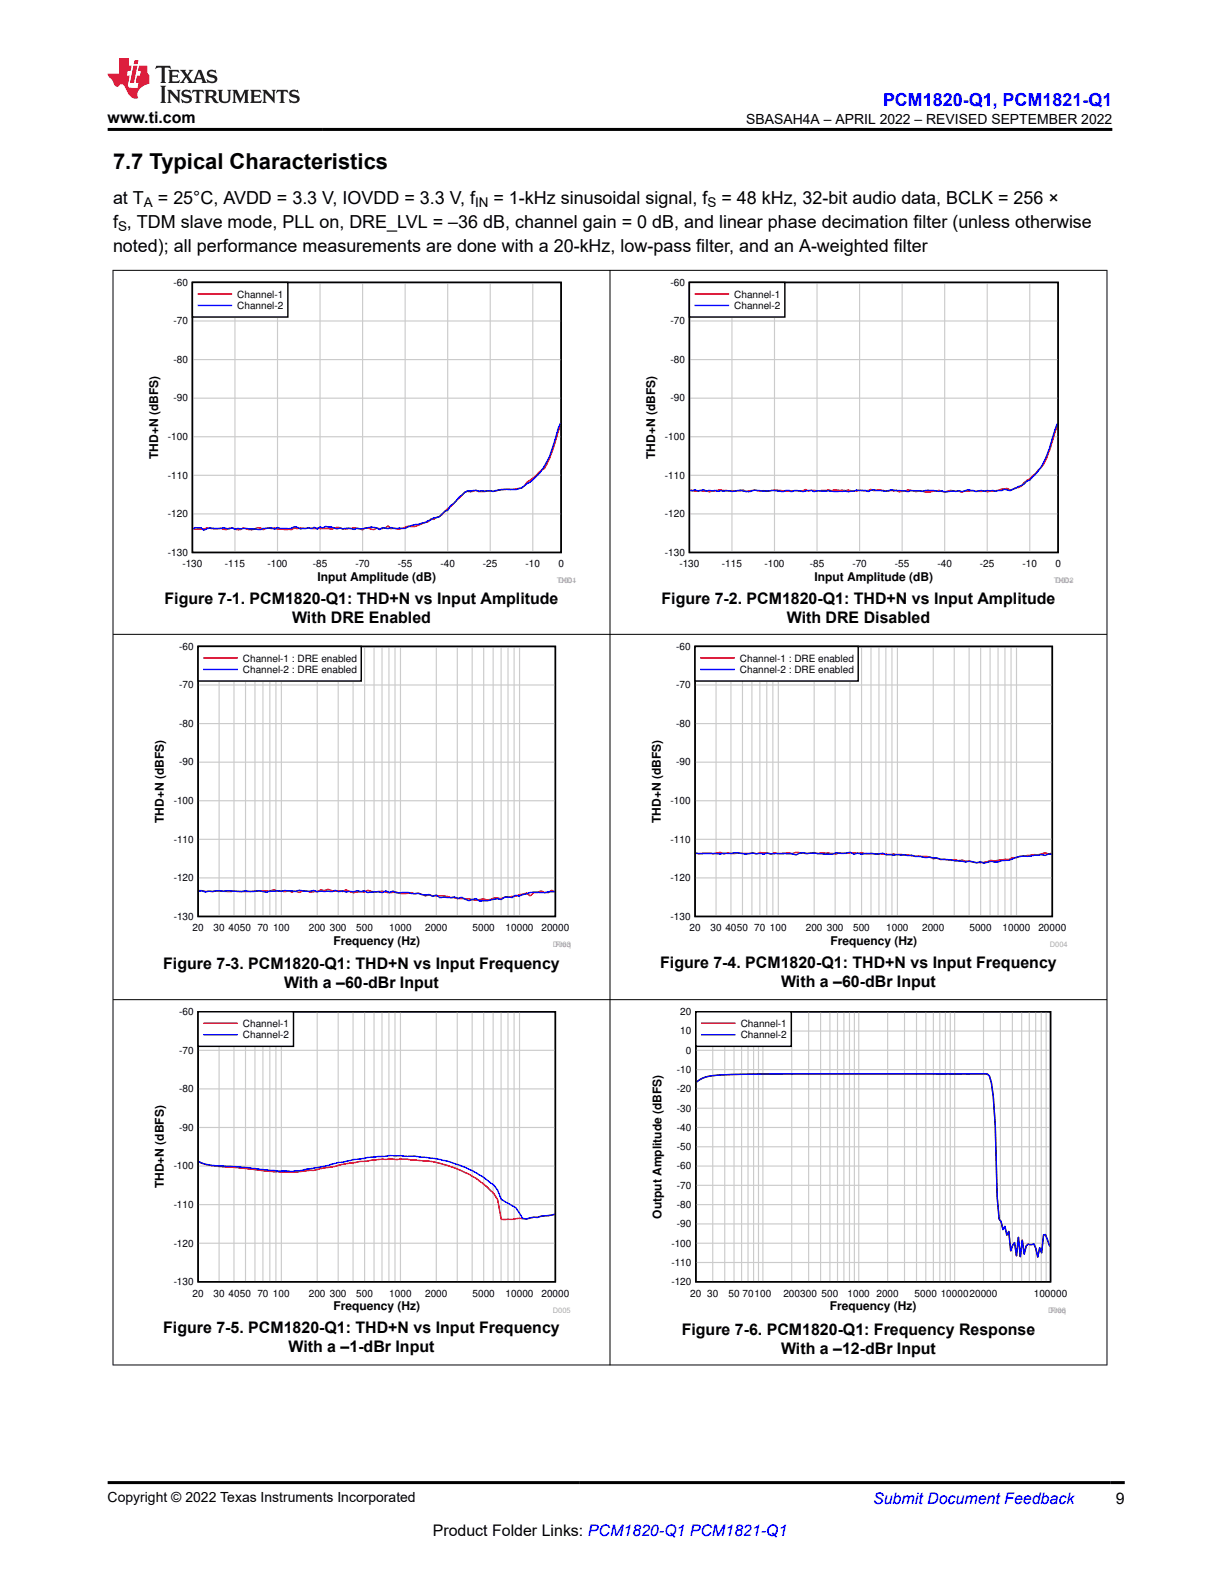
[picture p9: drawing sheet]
<svg xmlns="http://www.w3.org/2000/svg" width="216mm" height="279mm" viewBox="0 0 216 279" stroke-linecap="round" stroke-linejoin="round" font-family="sans-serif">
<defs><g id="words">
<text font-size="3.9" x="20" y="29.9">7.7 Typical Characteristics</text>
<text font-size="3.2" fill="#00f" x="156.3" y="18.7">PCM1820-Q1, PCM1821-Q1</text>
<g font-size="3.2">
<text x="20" y="40.3">f , TDM slave mode, PLL on, DRE_LVL = –36 dB, channel gain = 0 dB, and linear phase decimation filter (unless otherwise</text>
<text x="20" y="36.1">at T</text>
<text x="27.9" y="36.1">= 25°C, AVDD = 3.3 V, IOVDD = 3.3 V, f</text>
<text x="87.3" y="36.1">= 1-kHz sinusoidal signal, f</text>
<text x="127.7" y="36.1">= 48 kHz, 32-bit audio data, BCLK = 256 ×</text>
<text x="20" y="44.5">noted); all performance measurements are done with a 20-kHz, low-pass filter, and an A-weighted filter</text>
</g>
<g font-size="2.8">
<text x="19" y="21.8">www.ti.com</text>
<text x="29.1" y="106.9">Figure 7-1. PCM1820-Q1: THD+N vs Input Amplitude</text>
<text x="117.1" y="106.9">Figure 7-2. PCM1820-Q1: THD+N vs Input Amplitude</text>
<text x="51.7" y="110.2">With DRE Enabled</text>
<text x="139.2" y="110.2">With DRE Disabled</text>
<text x="28.9" y="171.5">Figure 7-3. PCM1820-Q1: THD+N vs Input Frequency</text>
<text x="116.8" y="171.3">Figure 7-4. PCM1820-Q1: THD+N vs Input Frequency</text>
<text x="50.3" y="174.9">With a –60-dBr Input</text>
<text x="138.2" y="174.7">With a –60-dBr Input</text>
<text x="28.9" y="235.9">Figure 7-5. PCM1820-Q1: THD+N vs Input Frequency</text>
<text x="51.1" y="239.3">With a –1-dBr Input</text>
<text x="120.6" y="236.1">Figure 7-6. PCM1820-Q1: Frequency Response</text>
<text x="138.2" y="239.5">With a –12-dBr Input</text>
<text x="197.5" y="266.1">9</text>
<text x="76.6" y="271.7">Product Folder Links: PCM1820-Q1 PCM1821-Q1</text>
</g>
<text font-size="2.8" fill="#00f" x="154.5" y="266.2">Submit Document Feedback</text>
<g font-size="2.5">
<text x="132.1" y="21.9">SBASAH4A – APRIL 2022 – REVISED SEPTEMBER 2022</text>
<text x="19" y="265.9">Copyright © 2022 Texas Instruments Incorporated</text>
</g>
<g font-size="2.4">
<text x="20.9" y="40.9">S</text>
<text x="25.5" y="36.7">A</text>
<text x="84.1" y="36.7">IN</text>
<text x="125.2" y="36.7">S</text>
</g>
<g font-size="2.1">
<text x="28" y="81.2" transform="rotate(-90 28 81.2)">THD+N (dBFS)</text>
<text x="115.9" y="81.2" transform="rotate(-90 115.9 81.2)">THD+N (dBFS)</text>
<text x="56.2" y="102.8">Input Amplitude (dB)</text>
<text x="144.1" y="102.8">Input Amplitude (dB)</text>
<text x="29" y="145.6" transform="rotate(-90 29 145.6)">THD+N (dBFS)</text>
<text x="117" y="145.6" transform="rotate(-90 117 145.6)">THD+N (dBFS)</text>
<text x="59" y="167.2">Frequency (Hz)</text>
<text x="147" y="167.2">Frequency (Hz)</text>
<text x="29" y="210.3" transform="rotate(-90 29 210.3)">THD+N (dBFS)</text>
<text x="117.1" y="215.6" transform="rotate(-90 117.1 215.6)">Output Amplitude (dBFS)</text>
<text x="59" y="231.8">Frequency (Hz)</text>
<text x="146.9" y="231.8">Frequency (Hz)</text>
</g>
<g font-size="1.8">
<text x="30.7" y="50.6">-60</text>
<text x="42" y="52.7">Channel-1</text>
<text x="118.7" y="50.6">-60</text>
<text x="129.9" y="52.7">Channel-1</text>
<text x="30.7" y="57.4">-70</text>
<text x="42" y="54.7">Channel-2</text>
<text x="118.7" y="57.4">-70</text>
<text x="129.9" y="54.7">Channel-2</text>
<text x="30.7" y="64.2">-80</text>
<text x="118.7" y="64.2">-80</text>
<text x="30.7" y="71">-90</text>
<text x="118.7" y="71">-90</text>
<text x="29.7" y="77.9">-100</text>
<text x="117.7" y="77.9">-100</text>
<text x="29.7" y="84.7">-110</text>
<text x="117.7" y="84.7">-110</text>
<text x="29.7" y="91.5">-120</text>
<text x="117.7" y="91.5">-120</text>
<text x="29.7" y="98.3">-130</text>
<text x="32.3" y="100.4">-130</text>
<text x="39.8" y="100.4">-115</text>
<text x="47.3" y="100.4">-100</text>
<text x="55.4" y="100.4">-85</text>
<text x="62.9" y="100.4">-70</text>
<text x="70.4" y="100.4">-55</text>
<text x="77.9" y="100.4">-40</text>
<text x="85.5" y="100.4">-25</text>
<text x="93" y="100.4">-10</text>
<text x="98.8" y="100.4">0</text>
<text x="117.7" y="98.3">-130</text>
<text x="120.2" y="100.4">-130</text>
<text x="127.8" y="100.4">-115</text>
<text x="135.3" y="100.4">-100</text>
<text x="143.3" y="100.4">-85</text>
<text x="150.8" y="100.4">-70</text>
<text x="158.4" y="100.4">-55</text>
<text x="165.9" y="100.4">-40</text>
<text x="173.4" y="100.4">-25</text>
<text x="181" y="100.4">-10</text>
<text x="186.8" y="100.4">0</text>
<text x="31.7" y="115">-60</text>
<text x="43" y="117.1">Channel-1 : DRE enabled</text>
<text x="43" y="119.1">Channel-2 : DRE enabled</text>
<text x="119.7" y="115">-60</text>
<text x="130.9" y="117.1">Channel-1 : DRE enabled</text>
<text x="130.9" y="119.1">Channel-2 : DRE enabled</text>
<text x="31.7" y="121.8">-70</text>
<text x="119.7" y="121.8">-70</text>
<text x="31.7" y="128.6">-80</text>
<text x="119.7" y="128.6">-80</text>
<text x="31.7" y="135.4">-90</text>
<text x="119.7" y="135.4">-90</text>
<text x="30.7" y="142.3">-100</text>
<text x="118.7" y="142.3">-100</text>
<text x="30.7" y="149.1">-110</text>
<text x="118.7" y="149.1">-110</text>
<text x="30.7" y="155.9">-120</text>
<text x="118.7" y="155.9">-120</text>
<text x="30.7" y="162.8">-130</text>
<text x="34.1" y="164.8">20</text>
<text x="37.8" y="164.8">30</text>
<text x="40.4" y="164.8">4050</text>
<text x="45.5" y="164.8">70</text>
<text x="48.3" y="164.8">100</text>
<text x="54.7" y="164.8">200</text>
<text x="58.4" y="164.8">300</text>
<text x="63" y="164.8">500</text>
<text x="68.9" y="164.8">1000</text>
<text x="75.2" y="164.8">2000</text>
<text x="83.6" y="164.8">5000</text>
<text x="89.5" y="164.8">10000</text>
<text x="95.8" y="164.8">20000</text>
<text x="118.7" y="162.8">-130</text>
<text x="122" y="164.8">20</text>
<text x="125.7" y="164.8">30</text>
<text x="128.4" y="164.8">4050</text>
<text x="133.5" y="164.8">70</text>
<text x="136.3" y="164.8">100</text>
<text x="142.6" y="164.8">200</text>
<text x="146.3" y="164.8">300</text>
<text x="151" y="164.8">500</text>
<text x="156.8" y="164.8">1000</text>
<text x="163.2" y="164.8">2000</text>
<text x="171.6" y="164.8">5000</text>
<text x="177.4" y="164.8">10000</text>
<text x="183.8" y="164.8">20000</text>
<text x="31.7" y="179.6">-60</text>
<text x="120.4" y="179.6">20</text>
<text x="43" y="181.7">Channel-1</text>
<text x="43" y="183.7">Channel-2</text>
<text x="120.4" y="183">10</text>
<text x="131.1" y="181.7">Channel-1</text>
<text x="131.1" y="183.7">Channel-2</text>
<text x="31.7" y="186.4">-70</text>
<text x="119.8" y="189.9">-10</text>
<text x="121.4" y="186.4">0</text>
<text x="31.7" y="193.3">-80</text>
<text x="119.8" y="196.7">-30</text>
<text x="119.8" y="193.3">-20</text>
<text x="31.7" y="200.1">-90</text>
<text x="119.8" y="203.5">-50</text>
<text x="119.8" y="200.1">-40</text>
<text x="30.7" y="206.9">-100</text>
<text x="119.8" y="206.9">-60</text>
<text x="30.7" y="213.7">-110</text>
<text x="119.8" y="213.7">-80</text>
<text x="119.8" y="210.3">-70</text>
<text x="30.7" y="220.6">-120</text>
<text x="118.8" y="220.6">-100</text>
<text x="119.8" y="217.2">-90</text>
<text x="30.7" y="227.4">-130</text>
<text x="118.8" y="224">-110</text>
<text x="118.8" y="227.4">-120</text>
<text x="34.1" y="229.4">20</text>
<text x="37.8" y="229.4">30</text>
<text x="40.4" y="229.4">4050</text>
<text x="45.5" y="229.4">70</text>
<text x="48.3" y="229.4">100</text>
<text x="54.7" y="229.4">200</text>
<text x="58.4" y="229.4">300</text>
<text x="63" y="229.4">500</text>
<text x="68.9" y="229.4">1000</text>
<text x="75.2" y="229.4">2000</text>
<text x="83.6" y="229.4">5000</text>
<text x="89.5" y="229.4">10000</text>
<text x="95.8" y="229.4">20000</text>
<text x="122.2" y="229.4">20</text>
<text x="125.1" y="229.4">30</text>
<text x="128.9" y="229.4">50</text>
<text x="131.4" y="229.4">70100</text>
<text x="138.6" y="229.4">200300</text>
<text x="145.4" y="229.4">500</text>
<text x="150" y="229.4">1000</text>
<text x="155.1" y="229.4">2000</text>
<text x="161.9" y="229.4">5000</text>
<text x="166.5" y="229.4">1000020000</text>
<text x="183" y="229.4">100000</text>
</g>
<g font-size="1.3" fill="#a8a8a8">
<text x="98.5" y="103.2">THD+</text>
<text x="98.9" y="103.2">D001</text>
<text x="186.5" y="103.2">THD+</text>
<text x="186.8" y="103.2">D002</text>
<text x="97.9" y="167.6">D003</text>
<text x="98.3" y="167.6">Freq</text>
<text x="185.8" y="167.6">D004</text>
<text x="97.9" y="232.2">D005</text>
<text x="185.5" y="232.2">D006</text>
<text x="185.9" y="232.2">Freq</text>
</g>
</g></defs>
<path d="M34.1 50h65.2v47.8h-65.2z" fill="none" stroke="#000" stroke-width=".26"/>
<g fill="none" stroke="#cbcbcb" stroke-width=".2">
<path d="M34.1 56.8h65.2M41.6 50v47.8M49.1 50v47.8M56.6 50v47.8M64.2 50v47.8M71.7 50v47.8M79.2 50v47.8M86.8 50v47.8M94.3 50v47.8M34.1 77.3h65.2M34.1 70.5h65.2M34.1 63.6h65.2"/>
<path d="M34.1 90.9h65.2M34.1 84.1h65.2"/>
</g>
<path d="M99.2 75.4l-.4 .9a28.3 28.3 0 0 1-2.5 6.7l-.5 .2-1 1.1-1.5 1a1.89 1.89 0 0 1-2 1.2l-3 .2a3.1 3.1 0 0 1-2 .2l-1.6 .1-.5-.2-1 .2-.5-.1-.5 .2-2 2.1-1 .8a3.6 3.6 0 0 1-2 1.6l-.5 .3h-.5l-.5 .5h-.5l-.5 .2a3.3 3.3 0 0 1-2.5 .5 3.1 3.1 0 0 1-2.5 .3l-.5 .2-.5-.5a2.24 2.24 0 0 1-2 .3l-.5 .3-1.5-.3-.5 .3-.5-.1a4.7 4.7 0 0 0-2.5 0h-.5a1.84 1.84 0 0 0-2.1 0l-4-.2-.5 .1h-2l-.5 .2h-1l-1.5-.1-.5-.2-.5 .2-1-.1-.5 .2a1.66 1.66 0 0 0-2 .1l-1.5-.4a1.58 1.58 0 0 1-2 0l-1 .3-1-.2-1 .1-1.5-.2-1 .3-1-.1-.4-.1" fill="none" stroke="#f00" stroke-width=".26"/>
<path d="M99.2 74.9l-.4 .9a28 28 0 0 1-2.5 6.8 10.5 10.5 0 0 1-3.5 3.4 3.6 3.6 0 0 1-3 .6l-1.5 .1-1 .2-.5-.1-2.1 .1-.5-.1-1.5 .1-1.5 1.1-1 1.1-.5 .4-.5 .8-.5 .1-1 1.1-1 .1-1.5 .9-2.5 .5-1 .5h-2l-.5-.2-.5 .3-1-.2-.5 .3a2.77 2.77 0 0 0-2.5-.2h-1.5l-.5 .2a7.7 7.7 0 0 0-3.1-.1l-1-.4h-1l-.5 .2-.5-.2-.5 .4-.5-.3-.5 .3-.5-.2-1.5 .2-.5-.3-.5-.1a2.61 2.61 0 0 1-2 .3l-1-.2-.5 .3a3.2 3.2 0 0 0-2.5 .1l-3-.2-.5 .1-.5-.1-.5 .2-.5-.3-.5 .2-1-.2-.5 .1h-1a2.42 2.42 0 0 0-2 .3l-.5-.4h-1l-.4 .2" fill="none" stroke="#00f" stroke-width=".26"/>
<path d="M34.1 50h16.8v6.1h-16.8z" fill-rule="evenodd" fill="#fff"/>
<path d="M34.1 50h16.8v6.1h-16.8zM122 50h65.3v47.8h-65.3z" fill="none" stroke="#000" stroke-width=".26"/>
<path d="M35.1 52h5.9M187.1 75.4l-.3 .9a30.2 30.2 0 0 1-2.1 5.7l-1.5 1.8-2 1.6-.5 .6-2 .7-.5-.3-1 .2a12.8 12.8 0 0 1-4 .3h-2.5l-.5 .2-.5-.2h-.5a2.58 2.58 0 0 0-2 .2l-1-.3-.5 .1h-.5a4.5 4.5 0 0 1-2.5 0l-.5 .1a3.4 3.4 0 0 0-2.6 0h-.5l-.5-.3-.5 .2-.5-.1a3.4 3.4 0 0 1-2-.1l-1 .1-.5-.2a3 3 0 0 1-2 .1 3.2 3.2 0 0 1-2 0l-.5 .1-2-.1-.5 .1-.5-.1-.5 .1h-2.5l-.5 .1-.5-.3-1 .3-.5-.1a14 14 0 0 1-4-.1 3.8 3.8 0 0 1-2 .1l-.5 .1a3.2 3.2 0 0 0-2.6 .1l-.5-.3-1.5 .2-2-.1-.5-.1-2 .3-.5-.2-.5 .1-.5-.1a2.73 2.73 0 0 1-1.9-.1" fill="none" stroke="#f00" stroke-width=".26"/>
<path d="M35.1 54h5.9M187.1 74.9l-.3 1a27.5 27.5 0 0 1-2.6 6.7l-1 1.3-1 1.1-.5 .1-.5 .6-2.5 1.1-1-.2-.5 .2h-.5l-.5 .1-.5-.1-1.5 .1-.5-.1-1 .2a3.3 3.3 0 0 0-2.5 0l-.5-.2-.5 .2-.5-.1a3.6 3.6 0 0 1-2 0l-.5 .1-1-.2a3.6 3.6 0 0 0-2 .2l-2-.2-.5 .2-.5-.2-1.6 .1-1-.2a6.7 6.7 0 0 1-3 0l-1 .3-.5-.2-1.5-.1-.5 .2-1 .1-.5-.1-1.5 .1-3.5-.2-.5 .2a2.64 2.64 0 0 0-2 0 2.69 2.69 0 0 0-2 0l-.5-.3-.5 .1-.5 .2-2-.2h-2a2.5 2.5 0 0 0-2.1 .2l-1-.1-.5-.2a3.4 3.4 0 0 1-2 .1l-2 .1-.5-.1-.5 .1-.5-.1-.5 .1-.5-.2-1 .2-.5-.3-.5 .3-.4-.1" fill="none" stroke="#00f" stroke-width=".26"/>
<g fill="none" stroke="#cbcbcb" stroke-width=".2">
<path d="M122 56.8h65.3M129.5 50v47.8M137.1 50v47.8M144.6 50v47.8M152.1 50v47.8M159.6 50v47.8M167.2 50v47.8M174.7 50v47.8M182.2 50v47.8M122 77.3h65.3M122 70.5h65.3M122 63.6h65.3"/>
<path d="M122 90.9h65.3M122 84.1h65.3"/>
</g>
<path d="M122 50h16.9v6.1h-16.9z" fill-rule="evenodd" fill="#fff"/>
<path d="M122 50h16.9v6.1h-16.9zM35.1 114.4h63.2v47.8h-63.2z" fill="none" stroke="#000" stroke-width=".26"/>
<path d="M123 52h5.9M35.2 157.6l2.4 .2 .7-.2 5.7 .2 3.8-.1 .7-.3 .6 .3 .7-.1 .6 .2 .6-.2 .7 .2 .6-.1 .6 .2 .7-.3h.6l.7 .2h1.2l.7-.3 .6 .1 .7-.2 1.2 .3 .7-.1 .6 .2 .6-.4 .7 .4 .6 .2 1.3-.2h.6l.7-.3a3.7 3.7 0 0 0 2.5 .2 4.9 4.9 0 0 0 2.6 .2 4.4 4.4 0 0 0 2.5 .1l.7 .2 .6-.2 1.3 .5 .6-.1 .7 .1h1.9l2.5 .5 2 .1a3.7 3.7 0 0 0 2.5 0l.7 .1h.6l.6-.3 1.3 .1 .6-.3 2-.1 1.9-.6 .6 .5 .7-.6h.6l.6-.2 .7 .2 .6 .1 .6-.5 .6 .3" fill="none" stroke="#f00" stroke-width=".26"/>
<path d="M123 54h5.9M35.2 157.7l.5-.1 .6 .2a26.6 26.6 0 0 1 5.8-.1l.6 .1 .7-.2a5.2 5.2 0 0 0 2.5 0l1.3 .3 .6-.2 1.3-.1 .7 .1 .6-.1 1.9 .1 .6-.2a5.2 5.2 0 0 0 2.6 .1l.6 .2 2-.1 .6 .1 .6-.3 .7 .3 .6-.1 .6 .1 .7-.1 .6 .1 .7-.2 .6 .1 .6-.1 .7 .3 1.9-.1 .6 .1 .7-.3 .6 .3 .7-.2 .6 .3a8.1 8.1 0 0 1 3.2 .1h.6l1.3 .3 .6-.1 .7 .3 .6-.2 .7 .4 .6-.1 1.3 .2 .6-.2 .6 .3 .7-.2 1.3 .6 1.2-.4 .7 .5 1.3-.1a4.6 4.6 0 0 1 2.5-.2l.6-.5 1.3 .1 .7-.4 .6 .2 1.3-.4a4 4 0 0 1 2.5-.2l2.5-.2" fill="none" stroke="#00f" stroke-width=".26"/>
<g fill="none" stroke="#cbcbcb" stroke-width=".2">
<path d="M38.8 114.4v47.8M41.4 114.4v47.8M43.5 114.4v47.8M45.1 114.4v47.8M46.5 114.4v47.8M47.8 114.4v47.8M48.8 114.4v47.8M49.8 114.4v47.8M56.1 114.4v47.8M59.9 114.4v47.8M62.5 114.4v47.8M64.5 114.4v47.8"/>
<path d="M66.2 114.4v47.8M67.6 114.4v47.8M68.8 114.4v47.8M69.9 114.4v47.8M70.9 114.4v47.8M77.2 114.4v47.8M80.9 114.4v47.8M83.6 114.4v47.8M85.6 114.4v47.8M87.3 114.4v47.8M88.7 114.4v47.8M89.9 114.4v47.8"/>
<path d="M91 114.4v47.8M91.9 114.4v47.8M35.1 134.9h63.2M35.1 128h63.2M35.1 121.2h63.2M35.1 155.3h63.2M35.1 148.5h63.2M35.1 141.7h63.2"/>
</g>
<path d="M35.1 114.4h28.8v6.1h-28.8z" fill-rule="evenodd" fill="#fff"/>
<path d="M35.1 114.4h28.8v6.1h-28.8zM123 114.4h63.2v47.8h-63.2z" fill="none" stroke="#000" stroke-width=".26"/>
<path d="M36.1 116.4h5.9M123.1 151l.5 .1 2-.1 .6 .1 1.3-.3 .6 .3 .7-.2 .6 .1 3.8-.1 .7 .2 .6-.2 1.9 .2 .7-.2 .6 .1 1.9-.1 .7 .1 .6-.2 .6 .1a5 5 0 0 0 2.6 0l.6 .1 .7-.1 2.5 .2 .6-.2 .7 .1 3.2-.1 5.1 .3h1.9l2.6 .3h1.9l1.3 .4h.6l.6 .2 1.9 .1 .7-.1 .6 .2 .7-.1 .6 .2h.6a5.5 5.5 0 0 0 3.9-.2l.6 .2 1.9-.3h.7l.6-.3h.6l.7-.3 3.2-.2 1.3-.4 .6 .2 .5-.1" fill="none" stroke="#f00" stroke-width=".26"/>
<path d="M36.1 118.5h5.9M123.1 151l1.2 .1 1.9-.1 1.3 .1 .6-.1h1.3a5.5 5.5 0 0 1 2.5 .1l1.3-.2 1.9 .2 .7-.1 .6 .1h3.9l.6 .2 .6-.4h.7l5.1 .3 .6-.3a5.2 5.2 0 0 0 2.6-.1l.6 .4 .6-.3 .7 .2a5.7 5.7 0 0 1 2.5 0l1.3-.1 .7 .3 3.1-.1 .7 .2 .6-.1 .7 .2 1.9 .3 .6-.1 1.3 .1 .6 .2 1.9 .2 2.6 .3 .6-.1 1.3 .3 .7-.2 .6 .2 1.3-.3 .6 .2 1.3-.3a3.8 3.8 0 0 0 2.5-.6l4.5-.5 .7 .2 .6-.3 .5 .1" fill="none" stroke="#00f" stroke-width=".26"/>
<g fill="none" stroke="#cbcbcb" stroke-width=".2">
<path d="M126.7 114.4v47.8M129.4 114.4v47.8M131.4 114.4v47.8M133.1 114.4v47.8M134.5 114.4v47.8M135.7 114.4v47.8M136.8 114.4v47.8M137.7 114.4v47.8M144.1 114.4v47.8M147.8 114.4v47.8M150.4 114.4v47.8M152.5 114.4v47.8"/>
<path d="M154.1 114.4v47.8M155.5 114.4v47.8M156.8 114.4v47.8M157.8 114.4v47.8M158.8 114.4v47.8M165.2 114.4v47.8M168.9 114.4v47.8M171.5 114.4v47.8M173.5 114.4v47.8M175.2 114.4v47.8M176.6 114.4v47.8M177.8 114.4v47.8"/>
<path d="M178.9 114.4v47.8M179.9 114.4v47.8M123 134.9h63.2M123 128h63.2M123 121.2h63.2M123 155.3h63.2M123 148.5h63.2M123 141.7h63.2"/>
</g>
<path d="M123 114.4h28.9v6.1h-28.9z" fill-rule="evenodd" fill="#fff"/>
<path d="M123 114.4h28.9v6.1h-28.9zM35.1 179h63.2v47.8h-63.2z" fill="none" stroke="#000" stroke-width=".26"/>
<path d="M124 116.4h5.9M35.2 205.6a13.7 13.7 0 0 0 5.6 .9l.6 .1a85.9 85.9 0 0 0 10.9 .8l3.2-.3 5.7-1.2a52.1 52.1 0 0 1 10.3-.8l1.2 .2a20.9 20.9 0 0 1 13.5 4.7l1.2 1.3 .7 1 .6 3.5h1.9a5.2 5.2 0 0 1 2.6-.1l5-.8" fill="none" stroke="#f00" stroke-width=".26"/>
<path d="M124 118.5h5.9M35.2 205.6a13 13 0 0 0 5.6 .8l1.9 .1a50.4 50.4 0 0 0 10.2 .7l3.2-.6a86.9 86.9 0 0 1 10.9-2h.6a39.1 39.1 0 0 1 10.9 .7 21.3 21.3 0 0 1 8.9 4.4l.7 .9 .6 1.6 2.6 1.5 1.2 1.9 .7 .1 1.3-.3h.6l.6-.2 1.9-.2 .6-.2" fill="none" stroke="#00f" stroke-width=".26"/>
<g fill="none" stroke="#cbcbcb" stroke-width=".2">
<path d="M38.8 179v47.8M41.4 179v47.8M43.4 179v47.8M45.1 179v47.8M46.5 179v47.8M47.8 179v47.8M48.8 179v47.8M49.8 179v47.8M56.1 179v47.8M59.8 179v47.8M62.5 179v47.8M64.5 179v47.8"/>
<path d="M66.2 179v47.8M67.6 179v47.8M68.8 179v47.8M69.9 179v47.8M70.9 179v47.8M77.2 179v47.8M80.9 179v47.8M83.6 179v47.8M85.6 179v47.8M87.3 179v47.8M88.7 179v47.8M89.9 179v47.8"/>
<path d="M91 179v47.8M91.9 179v47.8M35.1 199.5h63.2M35.1 192.7h63.2M35.1 185.9h63.2M35.1 220h63.2M35.1 213.2h63.2M35.1 206.3h63.2"/>
</g>
<path d="M35.1 179h16.8v6.1h-16.8z" fill-rule="evenodd" fill="#fff"/>
<path d="M35.1 179h16.8v6.1h-16.8zM123.1 179h62.8v47.8h-62.8z" fill="none" stroke="#000" stroke-width=".26"/>
<path d="M36.1 181.1h5.9M123.3 191.5a7.8 7.8 0 0 1 5-1.3l8.9-.2h36.5a1.45 1.45 0 0 1 1.4 .4l.3 1.2 .4 2.5 .3 5 .4 12.7 .3 3.9 .4 .4 .3 1.5 .3-.6 .4 1.6 .3-.7 .4 3.4 .3-.9 .3-.5 .4 2.4 .3-3.4 .4 3.5 .3-3 .4 2.5 .3-1.4 .3-.4 .4 .2 .7-.2 .3 .8 .3 1.5 .4-1.6 .3 .8 .4-3.1h.3l.8 2" fill="none" stroke="#f00" stroke-width=".26"/>
<path d="M36.1 183.1h5.9M123.3 191.5a7.7 7.7 0 0 1 5-1.3l10.2-.2h35.2a1.46 1.46 0 0 1 1.4 .4l.3 1.2 .4 2.5 .3 5 .4 12.7 .3 3.9 .4 .4 .3 1.5 .3-.6 .4 1.6 .3-.7 .4 3.4 .3-.9 .3-.5 .4 2.3 .3-3.2 .4 3.4 .3-2.9 .4 2.4 .3-1.4 .3-.4 .7 .1 .4-.1 .3 .8 .3 1.5 .4-1.6 .3 .9 .4-3.2h.3l.8 2" fill="none" stroke="#00f" stroke-width=".26"/>
<g fill="none" stroke="#cbcbcb" stroke-width=".2">
<path d="M126.1 179v47.8M128.3 179v47.8M129.9 179v47.8M131.2 179v47.8M132.4 179v47.8M133.4 179v47.8M134.2 179v47.8M135 179v47.8M140.1 179v47.8M143.1 179v47.8M145.2 179v47.8M146.9 179v47.8"/>
<path d="M148.2 179v47.8M149.3 179v47.8M150.3 179v47.8M151.2 179v47.8M152 179v47.8M157.1 179v47.8M160.1 179v47.8M162.2 179v47.8M163.8 179v47.8M165.2 179v47.8M166.3 179v47.8M167.3 179v47.8"/>
<path d="M168.2 179v47.8M168.9 179v47.8M174 179v47.8M177 179v47.8M179.2 179v47.8M180.8 179v47.8M182.2 179v47.8M183.3 179v47.8M184.3 179v47.8M185.1 179v47.8M123.1 199.5h62.8M123.1 196.1h62.8"/>
<path d="M123.1 192.7h62.8M123.1 189.3h62.8M123.1 185.8h62.8M123.1 182.4h62.8M123.1 220h62.8M123.1 216.6h62.8M123.1 213.2h62.8M123.1 209.7h62.8M123.1 206.3h62.8M123.1 202.9h62.8M123.1 223.4h62.8"/>
</g>
<path d="M123.1 179h16.9v6.1h-16.9z" fill-rule="evenodd" fill="#fff"/>
<path d="M123.1 179h16.9v6.1h-16.9z" fill="none" stroke="#000" stroke-width=".26"/>
<path d="M124.2 181.1h5.8" fill="none" stroke="#f00" stroke-width=".26"/>
<path d="M124.2 183.1h5.8" fill="none" stroke="#00f" stroke-width=".26"/>
<path d="M19.9 47.8h176.1M20 47.8v193.8M107.9 47.8v193.8M195.9 47.8v193.8M19.9 112.2h176.1M19.9 176.9h176.1M19.9 241.5h176.1" fill="none" stroke="#000" stroke-width=".18"/>
<path d="M27.7 11.6l-.2 .6a.81 .81 0 0 1 1.1-.1v2.2l-.2 .4h1l-.2-.4v-2.2a.81 .81 0 0 1 1 .1l-.1-.6zM29.8 12.4l.2 .3v1.6l-.2 .4h1.9l.1-.6a1.17 1.17 0 0 1-1.3 .3v-.8h.6l.4 .2v-.7l-.4 .2h-.6v-.5l.2-.2a1 1 0 0 1 1 .3l-.1-.5zM31.8 12.4l1 1.1-1 1.2h.9l-.2-.2 .4-.8 .5 .8-.2 .2h1.6l-.2-.2 .1-.5h1l.1 .5-.1 .2h.9l-.2-.4-.8-1.9h-.5l-1 2.1-.8-1.1 .9-1h-.8l.2 .2-.5 .6-.3-.6 .1-.2zM35.2 12.8l.4 1h-.8zM36.8 12.5a.65 .65 0 0 0-.2 .7 .65 .65 0 0 0 .6 .5l.7 .1 .1 .3a.79 .79 0 0 1-.7 .4 .79 .79 0 0 1-.7-.5l.1 .7 .2-.1a.93 .93 0 0 0 1.1 0 .93 .93 0 0 0 .4-.9 1.46 1.46 0 0 0-1.2-.6l-.1-.3a1.09 1.09 0 0 1 1.2 .2l-.2-.6-.1 .1-.6-.2zM28.4 15.2l.2 .4v2.2l-.2 .4h1l-.2-.4v-2.2l.2-.4zM29.6 15.9l.2 .4v1.5l-.2 .4h.8l-.3-.4v-1.3l1.7 1.8v-2l.2-.4h-.8l.2 .2 .1 1.1-1.2-1.3zM32.3 16a.65 .65 0 0 0-.2 .8 .65 .65 0 0 0 .7 .4l.6 .2 .1 .2a.79 .79 0 0 1-.7 .4 .79 .79 0 0 1-.7-.5l.1 .7 .2-.1a.93 .93 0 0 0 1.1 .1 .93 .93 0 0 0 .4-1 1.46 1.46 0 0 0-1.2-.5l-.1-.4a1.09 1.09 0 0 1 1.2 .2l-.2-.6-.1 .1-.6-.1zM34.1 15.9l-.1 .6a.63 .63 0 0 1 .7-.3l.1 1.6-.3 .4h1l-.2-.4v-1.6a.81 .81 0 0 1 .8 .3l-.1-.6zM36.2 15.9l.2 .4v1.5l-.2 .4h.9l-.2-.2v-.7h.3a.87 .87 0 0 1 .6 .7 .64 .64 0 0 0 .9 .1l-.2-.1-.5-.7-.3-.1a.61 .61 0 0 0 .6-.6 .61 .61 0 0 0-.5-.7zM36.9 16.2h.2a.47 .47 0 0 1 .5 .1 .47 .47 0 0 1 .1 .5l-.2 .1-.6 .1zM38.5 15.9l.2 .2a2.27 2.27 0 0 0 .4 2 1.04 1.04 0 0 0 1.7-.7v-1.3l.2-.2h-.8l.2 .4v1.1a.6 .6 0 0 1-.6 .6 .6 .6 0 0 1-.6-.6v-1.1l.3-.4zM41.1 15.9l.2 .4v1.5l-.2 .4h.7l-.2-.4v-1.4l.9 1.9 .8-1.9v1.4l-.2 .4h1l-.3-.4v-1.5l.3-.4h-.8l-.7 1.5-.7-1.5zM44.3 15.9l.2 .4v1.5l-.2 .4h1.9l.1-.6a1.17 1.17 0 0 1-1.3 .3v-.8h.6l.4 .2v-.6l-.4 .2h-.6v-.6l.2-.1a1.01 1.01 0 0 1 1 .3l-.1-.6zM46.4 15.9l.3 .4v1.5l-.3 .4h.8l-.2-.4v-1.3l1.6 1.8v-2l.2-.4h-.7l.2 .2v1.1l-1.2-1.3zM49 15.9l-.1 .6a.63 .63 0 0 1 .8-.3v1.6l-.3 .4h1l-.2-.4v-1.6a.81 .81 0 0 1 .9 .3l-.2-.6zM51.4 16a.65 .65 0 0 0-.2 .8 .65 .65 0 0 0 .6 .4l.6 .2 .2 .2a.79 .79 0 0 1-.8 .4 .79 .79 0 0 1-.6-.5l.1 .7 .2-.1a.93 .93 0 0 0 1 .1 .93 .93 0 0 0 .5-1 1.46 1.46 0 0 0-1.3-.5l-.1-.4a1.09 1.09 0 0 1 1.3 .2l-.2-.6-.2 .1-.5-.1z" fill="#231f20"/>
<path d="M21.1 10.3v2.7h-2.1l.1 .4 .9 1a.95 .95 0 0 0 .9 .9 .59 .59 0 0 1 .6-.4 .59 .59 0 0 1 .5 .3l.4 .8a1.73 1.73 0 0 0 2 1.4 1.76 1.76 0 0 1 1.1-2.3l1-.3-.1-1.5a1.59 1.59 0 0 1-.4-1.7h-1.4l-.2 .9h.5l-.1 .9h-.5l-.2 .9v.3l.4 .1-.2 .9h-.6a.73 .73 0 0 1-1.1-.7l.3-1.5h-.5l.2-.9h.5l.2-.9h-.5v-1.3zM23.6 11.6l-.6 3.1h.7l.6-3.1zM23.8 10.7l-.1 .6h.7l.1-.6z" fill="#ed1c24"/>
<path d="M19 22.9h177.8M19.1 262.3h179.9" fill="none" stroke="#000" stroke-width=".53"/>
<use href="#words"/>
</svg>
